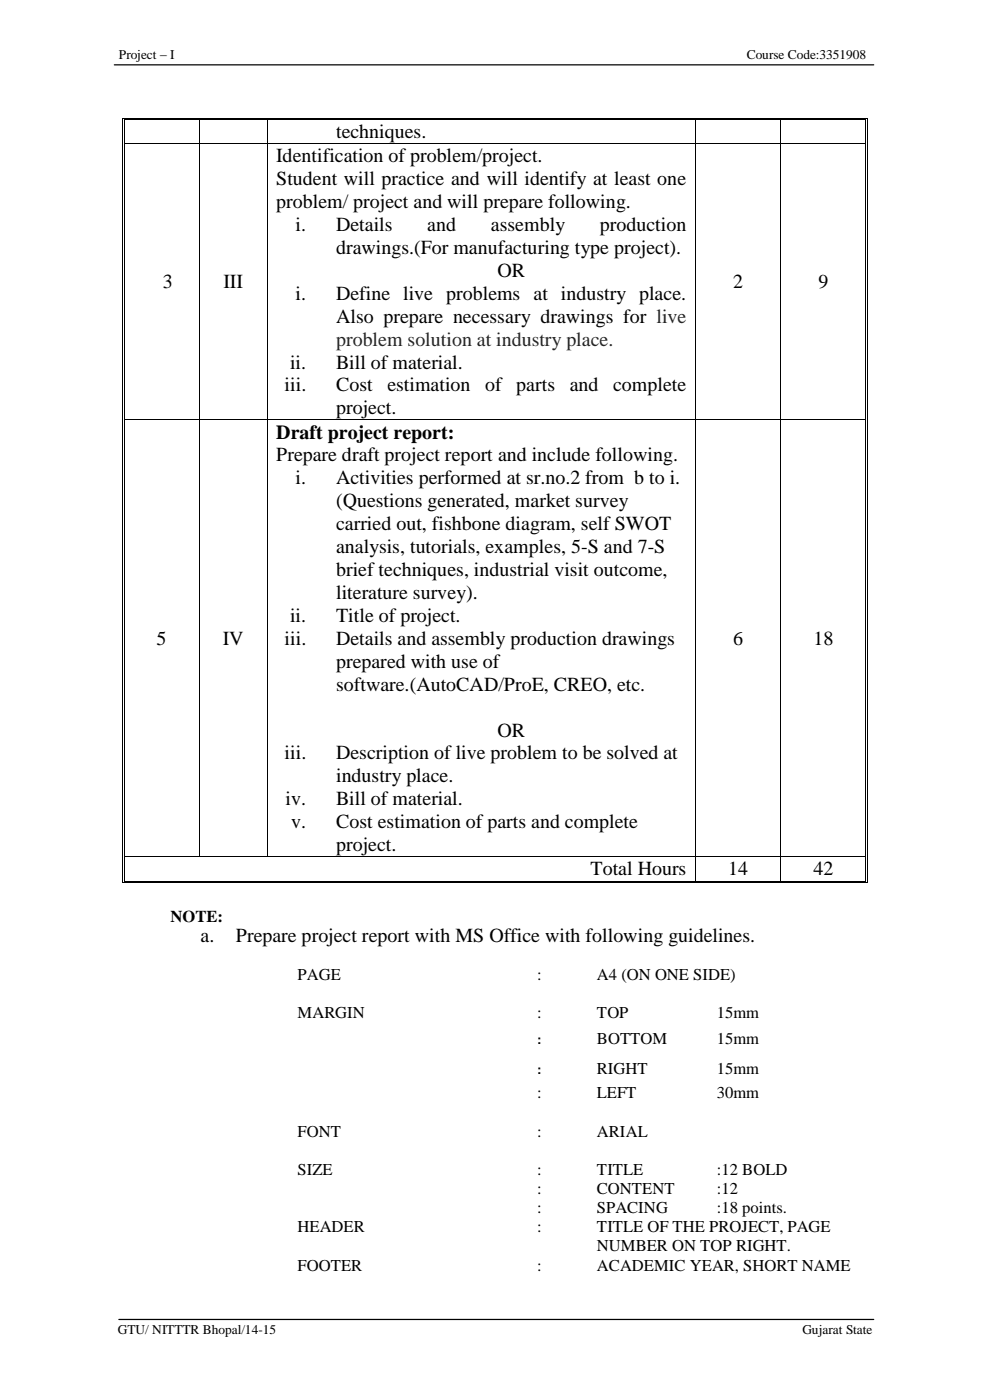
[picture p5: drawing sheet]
<svg xmlns="http://www.w3.org/2000/svg" width="210mm" height="297mm" viewBox="0 0 210 297" stroke-linecap="round" stroke-linejoin="round" font-family="sans-serif">
<defs><g id="words">
<g font-size="4.2">
<text x="71.3" y="29.3">techniques.</text>
<text x="58.6" y="34.4">Identification of problem/project.</text>
<text x="58.6" y="39.3">Student will practice and will identify at least one</text>
<text x="58.6" y="44.1">problem/ project and will prepare following.</text>
<text x="62.7" y="49">i.</text>
<text x="71.3" y="49">Details</text>
<text x="71.3" y="53.9">drawings.(For manufacturing type project).</text>
<text x="90.6" y="49">and</text>
<text x="104.1" y="49">assembly</text>
<text x="127.3" y="49">production</text>
<text x="105.5" y="58.7">OR</text>
<text x="34.5" y="61.2">3</text>
<text x="47.4" y="61.2">III</text>
<text x="62.7" y="63.6">i.</text>
<text x="71.3" y="63.6">Define live problems at industry place.</text>
<text x="155.5" y="61.2">2</text>
<text x="173.6" y="61.2">9</text>
<text x="71.3" y="68.5">Also prepare necessary drawings for live</text>
<text x="60.4" y="83.1">iii.</text>
<text x="61.5" y="78.2">ii.</text>
<text x="71.3" y="78.2">Bill of material.</text>
<text x="71.3" y="83.1">Cost</text>
<text x="82.2" y="83.1">estimation</text>
<text x="102.9" y="83.1">of parts</text>
<text x="120.8" y="83.1">and</text>
<text x="130.1" y="83.1">complete</text>
<text x="71.3" y="87.9">project.</text>
<text x="58.6" y="93.1">Draft project report:</text>
<text x="58.6" y="97.9">Prepare draft project report and include following.</text>
<text x="62.7" y="102.8">i.</text>
<text x="71.3" y="102.8">Activities performed at sr.no.2 from b to i.</text>
<text x="71.3" y="107.6">(Questions generated, market survey</text>
<text x="71.3" y="112.5">carried out, fishbone diagram, self SWOT</text>
<text x="71.3" y="117.3">analysis, tutorials, examples, 5-S and 7-S</text>
<text x="71.3" y="122.2">brief techniques, industrial visit outcome,</text>
<text x="61.5" y="131.9">ii.</text>
<text x="71.3" y="127.1">literature survey).</text>
<text x="71.3" y="131.9">Title of project.</text>
<text x="33.2" y="136.8">5</text>
<text x="47.3" y="136.8">IV</text>
<text x="60.4" y="136.8">iii.</text>
<text x="71.3" y="136.8">Details and assembly production drawings</text>
<text x="155.5" y="136.8">6</text>
<text x="172.6" y="136.8">18</text>
<text x="71.3" y="141.7">prepared with use of</text>
<text x="71.3" y="146.5">software.(AutoCAD/ProE, CREO, etc.</text>
<text x="60.4" y="161.1">iii.</text>
<text x="71.3" y="161.1">Description of live problem to be solved at</text>
<text x="105.5" y="156.3">OR</text>
<text x="71.3" y="166">industry place.</text>
<text x="60.6" y="170.9">iv.</text>
<text x="71.3" y="170.9">Bill of material.</text>
<text x="61.8" y="175.8">v.</text>
<text x="71.3" y="175.8">Cost estimation of parts and complete</text>
<text x="71.3" y="180.6">project.</text>
<text x="125.3" y="185.7">Total Hours</text>
<text x="154.5" y="185.7">14</text>
<text x="172.6" y="185.7">42</text>
<text x="42.6" y="199.9">a.</text>
<text x="50" y="199.9">Prepare project report with MS Office with following guidelines.</text>
</g>
<text font-size="4.2" fill="#292526" x="71.3" y="73.3">problem solution at industry place.</text>
<g font-size="3.5">
<text x="36.2" y="195.6">NOTE:</text>
<text x="63.1" y="207.9">PAGE</text>
<text x="113.9" y="207.9">:</text>
<text x="126.6" y="207.9">A4 (ON ONE SIDE)</text>
<text x="63.1" y="216.1">MARGIN</text>
<text x="113.9" y="216.1">:</text>
<text x="113.9" y="221.4">:</text>
<text x="126.6" y="216.1">TOP</text>
<text x="126.6" y="221.4">BOTTOM</text>
<text x="152.1" y="216.1">15mm</text>
<text x="152.1" y="221.4">15mm</text>
<text x="113.9" y="227.9">:</text>
<text x="126.6" y="227.9">RIGHT</text>
<text x="152.1" y="227.9">15mm</text>
<text x="113.9" y="233">:</text>
<text x="126.6" y="233">LEFT</text>
<text x="152.1" y="233">30mm</text>
<text x="63.1" y="241.2">FONT</text>
<text x="113.9" y="241.2">:</text>
<text x="126.6" y="241.2">ARIAL</text>
<text x="63.1" y="249.3">SIZE</text>
<text x="113.9" y="249.3">:</text>
<text x="126.6" y="249.3">TITLE</text>
<text x="152.1" y="249.3">:12 BOLD</text>
<text x="113.9" y="253.4">:</text>
<text x="113.9" y="257.4">:</text>
<text x="126.6" y="253.4">CONTENT</text>
<text x="126.6" y="257.4">SPACING</text>
<text x="152.1" y="253.4">:12</text>
<text x="152.1" y="257.4">:18 points.</text>
<text x="63.1" y="261.4">HEADER</text>
<text x="113.9" y="261.4">:</text>
<text x="126.6" y="261.4">TITLE OF THE PROJECT, PAGE</text>
<text x="63.1" y="269.6">FOOTER</text>
<text x="113.9" y="269.6">:</text>
<text x="126.6" y="265.5">NUMBER ON TOP RIGHT.</text>
<text x="126.6" y="269.6">ACADEMIC YEAR, SHORT NAME</text>
</g>
<g font-size="2.8">
<text x="25.2" y="12.5">Project – I</text>
<text x="158.4" y="12.5">Course Code:3351908</text>
<text x="25" y="283.1">GTU/ NITTTR Bhopal/14-15</text>
<text x="170.3" y="283.1">Gujarat State</text>
</g>
</g></defs>
<path d="M24.3 13.8h161M25.2 280h160.1" fill="none" stroke="#000" stroke-width=".26"/>
<g fill="#000">
<path d="M26 25h.2v.6h-.2z" fill-rule="evenodd"/>
<path d="M26 25h.5v.2h-.5z" fill-rule="evenodd"/>
<path d="M26 30.4h.2v.2h-.2z" fill-rule="evenodd"/>
<path d="M26.3 25.4h.2v.2h-.2z" fill-rule="evenodd"/>
<path d="M26.3 25.4h.2v.1h-.2z" fill-rule="evenodd"/>
<path d="M26.3 30.4h.2v.2h-.2z" fill-rule="evenodd"/>
<path d="M42.2 25.5l.2 .1z" fill-rule="evenodd"/>
<path d="M42.2 25h.5v.2h-.5z" fill-rule="evenodd"/>
<path d="M42.2 25.4h.5v.1h-.5z" fill-rule="evenodd"/>
<path d="M42.2 30.4h.2v.2h-.2z" fill-rule="evenodd"/>
<path d="M56.6 25.5l.2 .1z" fill-rule="evenodd"/>
<path d="M56.6 25h.5v.2h-.5z" fill-rule="evenodd"/>
<path d="M56.6 25.4h.5v.1h-.5z" fill-rule="evenodd"/>
<path d="M56.6 30.4h.2v.2h-.2z" fill-rule="evenodd"/>
<path d="M147.5 25.5l.2 .1z" fill-rule="evenodd"/>
<path d="M147.5 25h.5v.2h-.5z" fill-rule="evenodd"/>
<path d="M147.5 25.4h.5v.1h-.5z" fill-rule="evenodd"/>
<path d="M147.5 30.4h.2v.2h-.2z" fill-rule="evenodd"/>
<path d="M165.5 25.5l.2 .1z" fill-rule="evenodd"/>
<path d="M165.5 25h.5v.2h-.5z" fill-rule="evenodd"/>
<path d="M165.5 25.4h.5v.1h-.5z" fill-rule="evenodd"/>
<path d="M165.5 30.4h.2v.2h-.2z" fill-rule="evenodd"/>
<path d="M183.6 25h.5v.2h-.5z" fill-rule="evenodd"/>
<path d="M183.6 25.4h.1v.2h-.1z" fill-rule="evenodd"/>
<path d="M183.6 25.4h.1v.1h-.1z" fill-rule="evenodd"/>
<path d="M183.6 30.4h.1v.2h-.1z" fill-rule="evenodd"/>
<path d="M183.9 25h.2v.6h-.2z" fill-rule="evenodd"/>
<path d="M183.9 30.4h.2v.2h-.2z" fill-rule="evenodd"/>
<path d="M26 89h.2v.2h-.2z" fill-rule="evenodd"/>
<path d="M26.3 89h.2v.2h-.2z" fill-rule="evenodd"/>
<path d="M42.2 89h.2v.2h-.2z" fill-rule="evenodd"/>
<path d="M56.6 89h.2v.2h-.2z" fill-rule="evenodd"/>
<path d="M147.5 89h.2v.2h-.2z" fill-rule="evenodd"/>
<path d="M165.5 89h.2v.2h-.2z" fill-rule="evenodd"/>
<path d="M183.6 89h.1v.2h-.1z" fill-rule="evenodd"/>
<path d="M183.9 89h.2v.2h-.2z" fill-rule="evenodd"/>
<path d="M26 181.7h.2v.1h-.2z" fill-rule="evenodd"/>
<path d="M26 186.9h.2v.5h-.2z" fill-rule="evenodd"/>
<path d="M26 187.2h.5v.2h-.5z" fill-rule="evenodd"/>
<path d="M26.3 181.7h.2v.1h-.2z" fill-rule="evenodd"/>
<path d="M26.3 186.9h.2v.2h-.2z" fill-rule="evenodd"/>
<path d="M26.3 186.9h.2v.2h-.2z" fill-rule="evenodd"/>
<path d="M42.2 181.7h.2v.1h-.2z" fill-rule="evenodd"/>
<path d="M56.6 181.7h.2v.1h-.2z" fill-rule="evenodd"/>
<path d="M147.5 181.7h.2v.1h-.2z" fill-rule="evenodd"/>
<path d="M147.5 186.9h.5v.2h-.5z" fill-rule="evenodd"/>
<path d="M147.5 187.2h.5v.2h-.5z" fill-rule="evenodd"/>
<path d="M165.5 181.7h.2v.1h-.2z" fill-rule="evenodd"/>
<path d="M165.5 186.9h.5v.2h-.5z" fill-rule="evenodd"/>
<path d="M165.5 187.2h.5v.2h-.5z" fill-rule="evenodd"/>
<path d="M183.6 181.7h.1v.1h-.1z" fill-rule="evenodd"/>
<path d="M183.6 187.2h.5v.2h-.5z" fill-rule="evenodd"/>
<path d="M183.6 186.9h.1v.2h-.1z" fill-rule="evenodd"/>
<path d="M183.6 186.9h.1v.2h-.1z" fill-rule="evenodd"/>
<path d="M183.9 181.7h.2v.1h-.2z" fill-rule="evenodd"/>
<path d="M183.9 186.9h.2v.5h-.2z" fill-rule="evenodd"/>
</g>
<g fill="none" stroke="#000" stroke-width=".21">
<path d="M26.1 25.6v4.8M26.1 30.6v58.4M26.4 25.6v4.8M26.4 30.6v58.4M26.5 25.1h15.7M26.5 25.4h15.7M26.5 30.5h15.7M42.3 25.6v4.8M42.3 30.6v58.4M42.4 30.5h14.2M42.7 25.1h13.9M42.7 25.4h13.9"/>
<path d="M56.7 25.6v4.8M56.7 30.6v58.4M56.8 30.5h90.7M57.1 25.1h90.4M57.1 25.4h90.4M147.6 25.6v4.8M147.6 30.6v58.4M147.7 30.5h17.8M148 25.1h17.5M148 25.4h17.5M165.6 25.6v4.8M165.6 30.6v58.4"/>
<path d="M165.7 30.5h17.9M166 25.1h17.6M166 25.4h17.6M183.6 25.6v4.8M183.6 30.6v58.4M184 25.6v4.8M184 30.6v58.4M26.1 89.2v92.5M26.4 89.2v92.5M26.5 89.1h15.7M42.3 89.2v92.5M42.4 89.1h14.2"/>
<path d="M56.7 89.2v92.5M56.8 89.1h90.7M147.6 89.2v92.5M147.7 89.1h17.8M165.6 89.2v92.5M165.7 89.1h17.9M183.6 89.2v92.5M184 89.2v92.5M26.1 181.8v5.1M26.4 181.8v5.1M26.5 181.8h15.7M26.5 187.3h121"/>
<path d="M26.5 187h121M42.4 181.8h14.2M56.8 181.8h90.7M147.6 181.8v5.1M147.7 181.8h17.8M148 187.3h17.5M148 187h17.5M165.6 181.8v5.1M165.7 181.8h17.9M166 187.3h17.6M166 187h17.6M183.6 181.8v5.1"/>
<path d="M184 181.8v5.1"/>
</g>
<use href="#words"/>
</svg>
